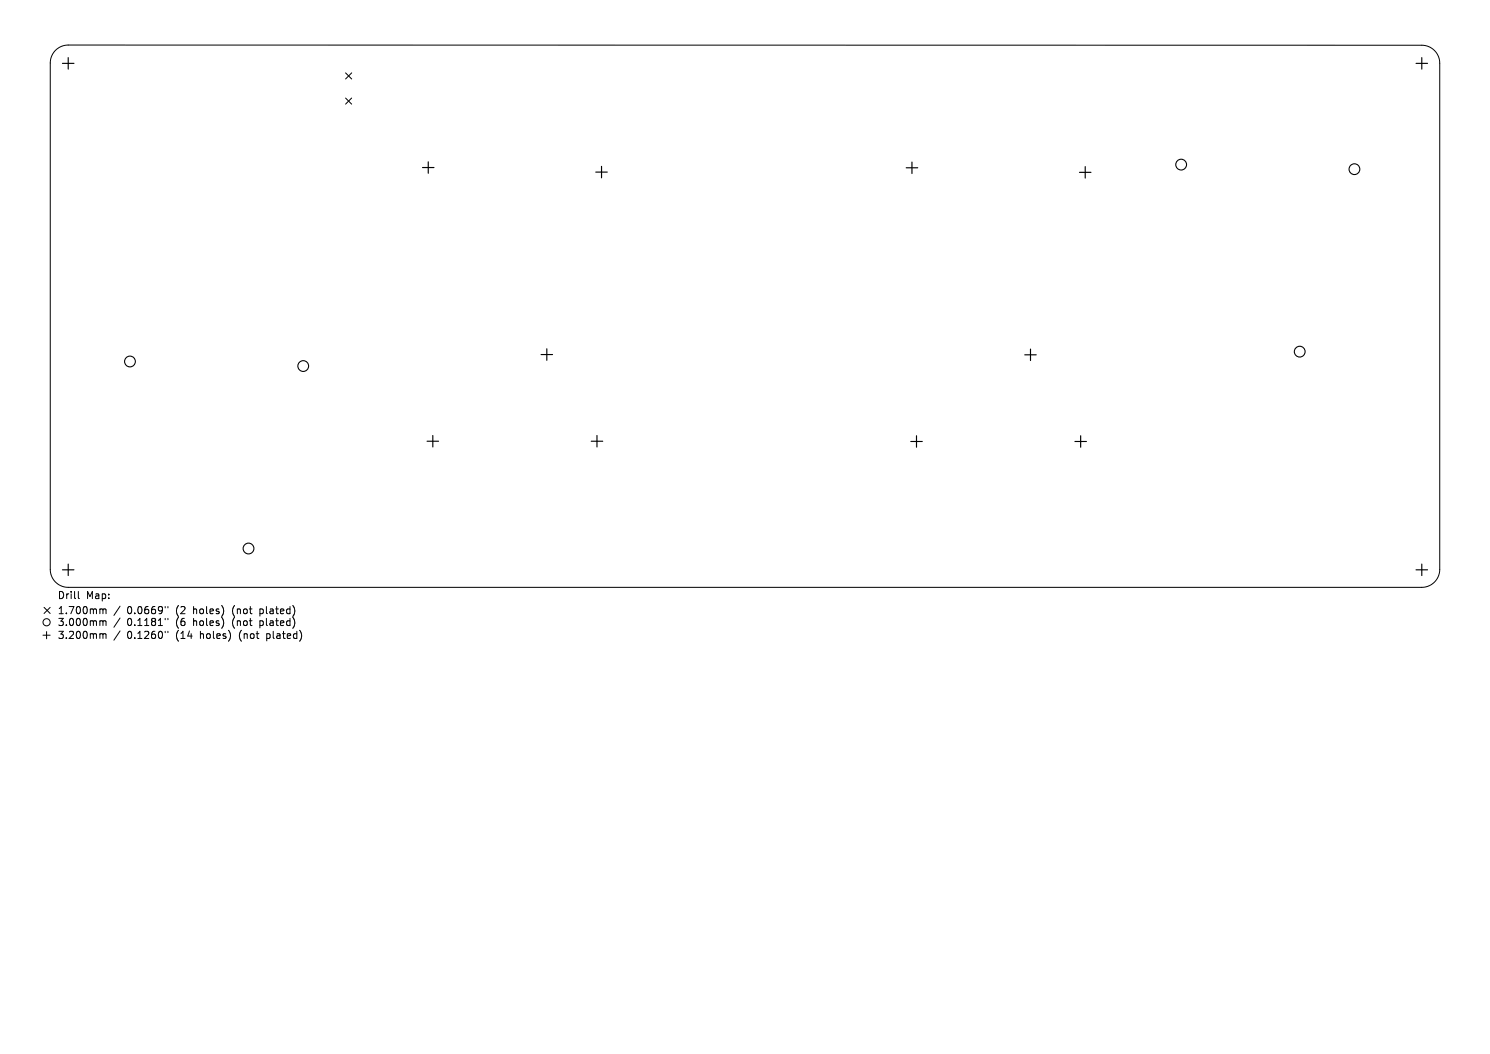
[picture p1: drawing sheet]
<svg xmlns="http://www.w3.org/2000/svg" width="297mm" height="210mm" viewBox="0 0 297 210" stroke-linecap="round" stroke-linejoin="round" font-family="sans-serif">
<defs><g id="words">
<g font-size="2">
<text x="11.4" y="119.6">Drill</text>
<text x="17.2" y="119.6">Map:</text>
<text x="11.4" y="122.6">1.700mm</text>
<text x="11.4" y="124.9">3.000mm</text>
<text x="25.3" y="122.6">0.0669&quot;</text>
<text x="25.3" y="124.9">0.1181&quot;</text>
<text x="35.2" y="122.6">(2</text>
<text x="35.2" y="124.9">(6</text>
<text x="38.7" y="122.6">holes)</text>
<text x="38.7" y="124.9">holes)</text>
<text x="46.6" y="122.6">(not</text>
<text x="46.6" y="124.9">(not</text>
<text x="52.2" y="122.6">plated)</text>
<text x="52.2" y="124.9">plated)</text>
<text x="11.4" y="127.5">3.200mm</text>
<text x="25.3" y="127.5">0.1260&quot;</text>
<text x="35.2" y="127.5">(14</text>
<text x="40.1" y="127.5">holes)</text>
<text x="48" y="127.5">(not</text>
<text x="53.6" y="127.5">plated)</text>
</g>
</g></defs>
<g fill="none" stroke="#000" stroke-width=".2">
<path d="M11.1 10a3.6 3.6 0 0 1 2.5-1h269.8a3.6 3.6 0 0 1 3.6 3.6v100.9a3.6 3.6 0 0 1-3.6 3.5h-269.8a3.6 3.6 0 0 1-3.6-3.5v-100.9a3.6 3.6 0 0 1 1.1-2.6zM68.9 14.5l1.2 1.2M68.9 19.5l1.2 1.2M70.1 14.5l-1.2 1.2M70.1 19.5l-1.2 1.2M15.6 117.8v1.3l.2 .2M8.6 126.6h1.4M8.8 121l1.2 1.2M9.3 125.8v1.5M10 121l-1.2 1.2M20.1 121.3l.4 .2M20.1 123.7l.4 .2"/>
<path d="M20.1 126.3l.4 .2M20.5 121.5l.2-.2 .4 .1v.9M20.5 121.5v.8M20.5 123.9v.7M20.5 126.5v.7M20.5 123.9l.2-.2 .4 .1v.8M20.5 126.5l.2-.2h.4v.9M23.9 120.8l-1.2 1.8M23.9 123.1l-1.2 1.9M23.9 125.7l-1.2 1.9M32.9 120.9v.2M32.9 123.2v.3"/>
<path d="M32.9 125.8v.3M33.5 120.9v.2M33.5 123.2v.3M33.5 125.8v.3"/>
<circle cx="9.3" cy="124" r=".72"/>
</g>
<g fill="none" stroke="#000" stroke-width=".21">
<circle cx="235.4" cy="32.8" r="1.07"/>
<circle cx="270" cy="33.7" r="1.07"/>
<circle cx="25.9" cy="72" r="1.07"/>
<circle cx="60.4" cy="72.9" r="1.07"/>
<circle cx="259.1" cy="70.1" r="1.07"/>
<circle cx="49.5" cy="109.3" r="1.07"/>
</g>
<g fill="none" stroke="#000" stroke-width=".23">
<path d="M12.5 12.6h2.2M13.6 11.5v2.3M282.3 12.6h2.3M283.4 11.5v2.3M84.2 33.4h2.3M85.4 32.2v2.3M118.8 34.3h2.2M119.9 33.1v2.3M180.6 33.4h2.3M181.8 32.3v2.3M215.2 34.3h2.3M216.3 33.2v2.3"/>
<path d="M107.9 70.6h2.2M109 69.5v2.3M204.3 70.7h2.3M205.4 69.6v2.2M85.1 87.9h2.3M86.3 86.8v2.3M117.8 87.9h2.3M119 86.8v2.3M181.5 88h2.3M182.7 86.8v2.3M214.3 88h2.3M215.4 86.8v2.3"/>
<path d="M12.5 113.5h2.2M13.6 112.4v2.3M282.3 113.5h2.3M283.4 112.4v2.3"/>
</g>
<use href="#words"/>
</svg>
